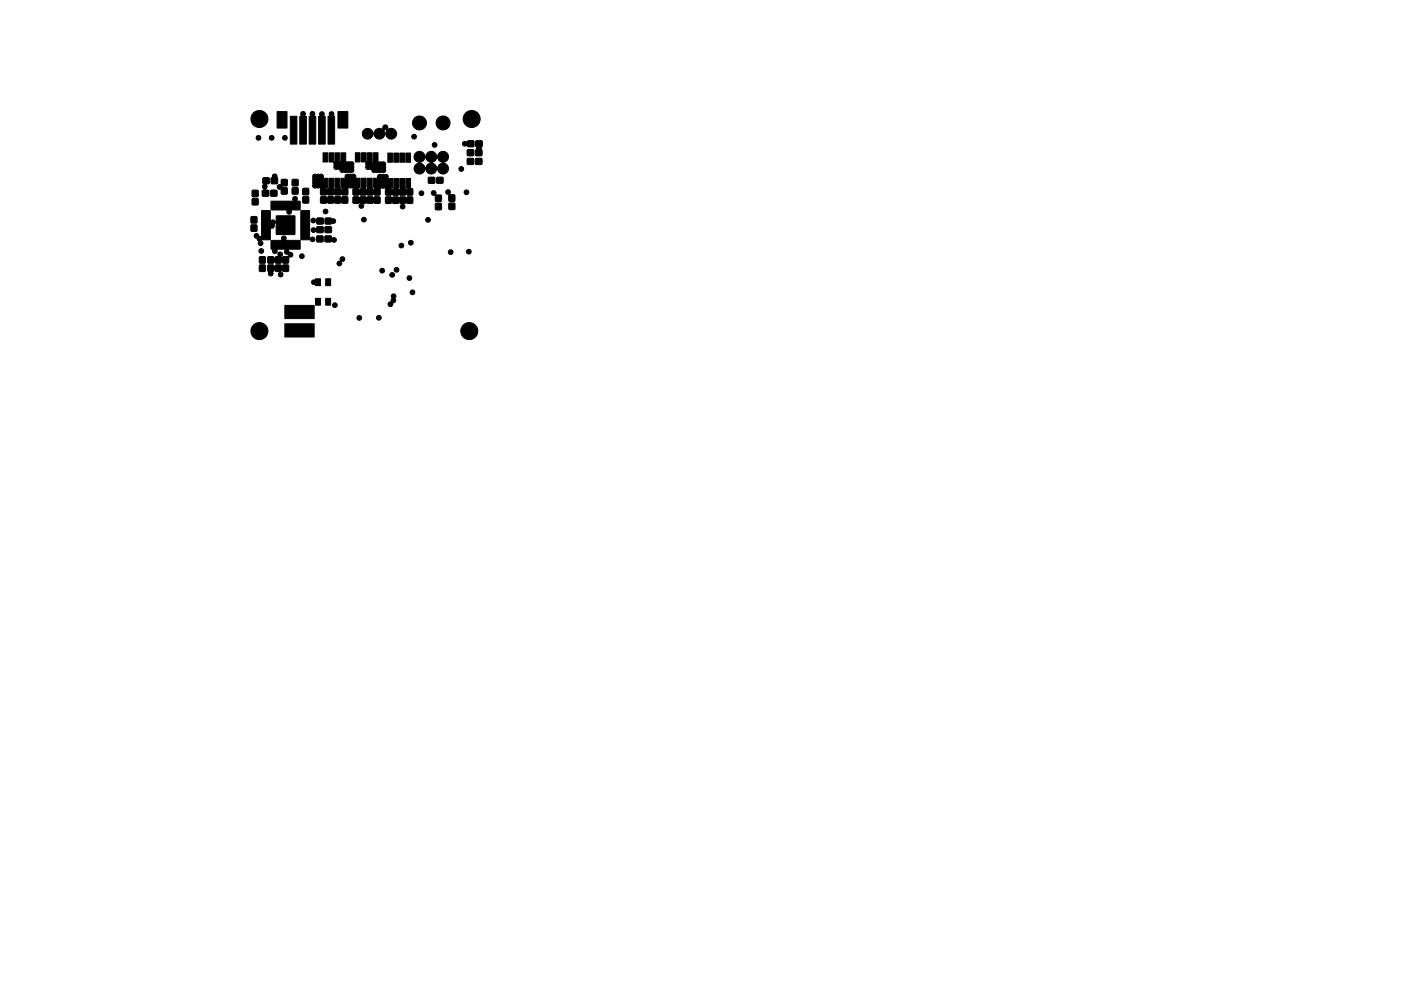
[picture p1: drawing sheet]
<svg xmlns="http://www.w3.org/2000/svg" width="297mm" height="210mm" viewBox="0 0 297 210" stroke-linecap="round" stroke-linejoin="round" font-family="sans-serif">
<g fill="#000" stroke="#000" stroke-width=".21">
<path d="M55.8 37.8l1.1-.1 .2 .1v1.1l-.7 .3a.65 .65 0 0 1-.2 1l.8 .3v.9l-.2 .2-1 .1-.2-.2v-1l.4-.2v-.2a.65 .65 0 0 1-.1-1.1l-.2-.3zM57.9 37.1a.57 .57 0 0 1 .7-.1 .57 .57 0 0 1 .2 .7l.1 .3-.1 .9-1.2 .1-.2-1.1 .3-.3zM59.7 38.1l1-.1 .2 .2v1.2l-1.1 .2 .1 .2 1 .1v1.2l-.2 .1h-1l-.2-1a.55 .55 0 0 1-.7-.6 .55 .55 0 0 1 .8-.5zM58.7 23.7h2.2v3.5h-2.2zM61.6 24.7h1.4v5.9h-1.4zM62 39.9h1.2v1.2h-1.2zM62 38.1h1.2v1.3h-1.2zM63.9 23.8a.57 .57 0 0 1 .8 .1 .57 .57 0 0 1-.1 .7l.4 .1v5.9h-1.4v-5.9l.3-.1-.2-.5zM64.2 40h1.2v1.3h-1.2zM65.9 23.8a.57 .57 0 0 1 .8 .1 .57 .57 0 0 1-.1 .7l.4 .1v5.9h-1.4v-5.9l.3-.1-.2-.5zM66.5 37.1l.2-.2 1.1 .1a.58 .58 0 0 1 .7 .1 .58 .58 0 0 1 .1 .7h.9v2l-.4 .1 .2 .3 .5-.3v-2.1h1v2l-.2 .1 .2 .3 .3-.3-.1-2.1h1v1.9l.4 .5 .2-.3-.3-.1v-2l.9-.1a.59 .59 0 0 1 .2-.7 .59 .59 0 0 1 .7 0h.5a.58 .58 0 0 1 .7 .1 .58 .58 0 0 1 .2 .7h.8v2l-.4 .1 .3 .3 .4-.3v-2.1h1v2l-.2 .1 .3 .3 .3-.3-.1-2.1h1v2l.3 .4 .3-.3-.4-.1v-2h.9a.61 .61 0 0 1 .2-.7 .61 .61 0 0 1 .7 0h.6a.6 .6 0 0 1 .7 .1 .6 .6 0 0 1 .1 .7h.9v1.9l-.3 .1 .2 .3 .4-.3v-2h1v1.9l-.1 .1 .2 .3 .3-.2-.1-2.1h1v1.9l.3 .4 .3-.3-.4-.1v-1.9h1v2l.5 .3v1.1l-1 .1-.4-.2-.3 .2h-.8l-.4-.2-.3 .2h-.8l-.4-.2-.3 .2h-.9l-.2-.2v-1.2l-.9-.1-.2 .1v1.2l-.2 .2h-.9l-.3-.2-.4 .2h-.8l-.3-.2-.3 .2h-.8l-.4-.2-.3 .2h-.9l-.2-.2 .1-1.3-.9-.1-.3 .2 .1 1.2-.2 .2h-.9l-.4-.2-.3 .2h-.9l-.2-.2-.4 .2h-.9l-.3-.2-.2 .2h-.9l-.3-.2 .1-1.3-.9-.1a.58 .58 0 0 1-.7-.1 .58 .58 0 0 1-.1-.7v-1.6zM67.9 23.9a.56 .56 0 0 1 .7 0 .56 .56 0 0 1 .1 .7l.3 .1v5.9h-1.4v-5.9l.2-.1-.1-.5z"/>
<path d="M68.5 32.4h1v2h-1zM69.9 23.9a.56 .56 0 0 1 .8 0 .56 .56 0 0 1 0 .7l.3 .1v5.9h-1.4v-5.9l.3-.1-.1-.5zM69.8 32.4h1v1.9l.1 .1 .1-.1v-1.9h1v1.8l.2 .2 .1-.2v-1.8h1v1.9l.9 .1a.58 .58 0 0 1 .7 .1 .58 .58 0 0 1 .1 .7l-.1 .5a.58 .58 0 0 1-.1 .8 .58 .58 0 0 1-.7 0h-1.2a.65 .65 0 0 1-.9-.5l-.4-.1a.6 .6 0 0 1-.7-.1 .6 .6 0 0 1-.1-.8v-.6h-1zM71.7 23.7h2v3.5h-2zM75.3 32.4h1v2h-1zM76.6 32.4h1v1.9l.1 .1 .2-.1v-1.9h1v1.9l.1 .1 .1-.1v-1.9h1l.1 1.9 .8 .1a.57 .57 0 0 1 .7 .1 .57 .57 0 0 1 0 .7v.5a.61 .61 0 0 1-.1 .8 .61 .61 0 0 1-.7 .1l-1.2-.1a.63 .63 0 0 1-1-.5l-.3-.1a.58 .58 0 0 1-.8-.1 .58 .58 0 0 1 0-.7v-.7h-1zM77.1 27.6a1.25 1.25 0 0 1 1.2-.3 1.25 1.25 0 0 1 .9 1l.4-.6h1.8l.3 .6 .3-.6-.1-.2-2.3 .2a1.48 1.48 0 0 1 1.6-.3v-.1a.6 .6 0 0 1 .5-.8 .6 .6 0 0 1 .5 .9 1.18 1.18 0 0 1 1.8 .5 1.18 1.18 0 0 1-.8 1.6 1.18 1.18 0 0 1-1.5-1.1 1.25 1.25 0 0 1-1.3 1.1 1.25 1.25 0 0 1-1.2-1.1 1.17 1.17 0 0 1-1.6 1 1.17 1.17 0 0 1-.5-1.8zM82.2 32.5h1v1.9h-1zM83.5 32.5h1v1.9h-1zM84.8 32.5h1v1.9h-1zM86 32.5h1v1.9h-1zM88.2 32.4a1.39 1.39 0 0 1 2 .7 1.26 1.26 0 0 1 1.3-1 1.26 1.26 0 0 1 1.2 1 1.21 1.21 0 0 1 1.3-1 1.21 1.21 0 0 1 1.1 1.2 1.21 1.21 0 0 1-1 1.2 1.21 1.21 0 0 1 1 1.3 1.21 1.21 0 0 1-1.2 1.1 1.21 1.21 0 0 1-1.2-1h-.1a1.25 1.25 0 0 1-1.2 1 1.25 1.25 0 0 1-1.2-1h-.1a1.18 1.18 0 0 1-1.3 1.1 1.18 1.18 0 0 1-1-1.3 1.18 1.18 0 0 1 1.3-1.1 1.56 1.56 0 0 1 1.1 1 1.63 1.63 0 0 1 1.1-1 1.42 1.42 0 0 1 1.3 .9l.1 .1a1.63 1.63 0 0 1 1.1-1v-.1a1.49 1.49 0 0 1-1-1.1h-.1a1.56 1.56 0 0 1-1.1 1v.1a1.59 1.59 0 0 1-1.3-1l-.1-.1a1.59 1.59 0 0 1-1.1 1v.1a1.34 1.34 0 0 1-1.1-2z"/>
<path d="M90.9 37.7h1.2v1.1h-1.2zM92.6 37.7h1.3v1.1h-1.3zM99.1 33.7h1.3v1.1h-1.3zM99.1 31.8h1.3v1.2h-1.3zM98.2 30.1l.4-.1 .4 .1 .4-.3 1.1 .1v1l-.1 .2-1.1 .1-.3-.3a.53 .53 0 0 1-.8 0 .53 .53 0 0 1 0-.8zM100.9 33.7h1.2v1.1h-1.2zM100.9 29.9l1.1-.1 .3 .2v1l-.3 .2v.5l.2 .2v.9l-.1 .3h-1.1l-.2-.2v-1l.3-.3v-.4l-.3-.3zM53.3 47.7h1.1v1.3h-1.1zM53.3 46h1.1v1.3h-1.1zM53.5 42.1h1.2v1.3h-1.2zM53.5 40.4h1.2v1.3h-1.2zM55 56.3h1.2v1.2h-1.2z"/>
<path d="M55 54.5h1.2v1.3h-1.2zM55.5 44.7h1.8v2l.2 .1a.7 .7 0 0 1 1 .2l.1-1.1 .1-.1h3.8v3.9l-3.8 .1-.2-2.5h-.1l-.3 .3a.66 .66 0 0 1-.1 .7 .66 .66 0 0 1-.7 .2v2.3l-1.8 .1-.1 .2a.53 .53 0 0 1 .3 .8 .53 .53 0 0 1-.8 .1 .53 .53 0 0 1 0-.8l-.3-.3a.42 .42 0 0 0-.5-.5 .53 .53 0 0 1 .2-.8 .53 .53 0 0 1 .7 .5l.3 .1 .1-.1zM56.8 56.3l1.1-.1 .3 .4 .3-.4h1l.3 .2 .3-.2 1 .1v1.2l-1 .1-.3-.2-.2 .3a.53 .53 0 0 1 .3 .8 .53 .53 0 0 1-.9 .1 .53 .53 0 0 1 .2-.9l-.7-.1-.3-.4-.4 .5a.55 .55 0 0 1-.1 .7 .55 .55 0 0 1-.7 0 .55 .55 0 0 1 0-.8l-.3-.2zM57.4 40.4h1.3v1.2h-1.3zM57.5 51l2.2-.1a.54 .54 0 0 1 .6-.8 .54 .54 0 0 1 .3 .9l3 .1v1.7l-2.4 .1-.1 .1 .3 .5a.55 .55 0 0 1 .7 .6 .55 .55 0 0 1-.8 .4l-.1 1.2-.2 .2h-.9l-.3-.3-.3 .3h-1l-.3-.4-.3 .4-1.1-.1-.1-1.1 .2-.2 1-.1 .3 .4 .2-.3 .6-.2a.54 .54 0 0 1 .2-.8 .54 .54 0 0 1 .7 .3 .54 .54 0 0 1-.3 .7l.2 .2 .3-.3h1l-.1-.5a.58 .58 0 0 1-.7-.3 .58 .58 0 0 1 .2-.7l-1.8 .1a.55 .55 0 0 1-.5 .8 .55 .55 0 0 1-.4-.9l-.3-.1zM57.5 42.7l4.7-.1a.55 .55 0 0 1 0-.8 .55 .55 0 0 1 .8 0 .55 .55 0 0 1-.1 .8l.7 .1v1.8l-1.8 .1a.55 .55 0 0 1-.5 .8 .55 .55 0 0 1-.5-.8l-3.3-.1zM64.2 41.8h1.2v1.2h-1.2zM63.8 44.7h1.8l.1 5.7 .1 .1a.52 .52 0 0 1 .9 0 .52 .52 0 0 1-.3 .8 .52 .52 0 0 1-.7-.5h-1.9zM67.2 50.1h1.3v1.2h-1.3zM66.1 48.4a.72 .72 0 0 1 .9 .2l.3-.5h1.1l.2 .2-.1 1.1h-1.1l-.2-.1a.17 .17 0 0 0-.1-.3 .17 .17 0 0 0-.2 .1 .5 .5 0 0 1-.8 .1 .5 .5 0 0 1 0-.8zM66 46.5a.89 .89 0 0 1 1.1 .2l.2-.5h1.1l.2 .2v1l-.2 .2h-1.1l-.3-.7a.53 .53 0 0 1-.7 .3 .53 .53 0 0 1-.3-.7zM68.9 50.1l1.2-.1 .3 .5a.55 .55 0 0 1 .8 .1 .55 .55 0 0 1-.1 .8 .55 .55 0 0 1-.8-.2l-.3 .2-1-.1-.1-.2z"/>
<path d="M69 48.1h1.2v1.2h-1.2zM69 46.3l1.1-.1 .3 .3a.54 .54 0 0 1 .8 .5 .54 .54 0 0 1-.9 .4l-.2 .2-1.1-.1-.1-.2zM68 41.8l1-.1 .4 .2 .2-.2h.9l.4 .2 .2-.2h.9l.4 .2 .3-.2h.9l.2 .2v1l-.3 .2h-.8l-.3-.2-.4 .2h-.9l-.2-.2-.4 .2h-.9l-.2-.2-.3 .2h-1l-.2-.2zM72.3 54.6a.53 .53 0 0 1 .8 .4 .53 .53 0 0 1-.7 .5 .53 .53 0 0 1-.3 .9 .53 .53 0 0 1-.7-.6 .53 .53 0 0 1 .8-.4l-.1-.5zM74.9 41.8l1-.1 .3 .2 .3-.2h.9l.3 .2 .3-.2h.8l.4 .2 .3-.2h.8l.3 .2v1.1l-.1 .2h-1l-.3-.2-.3 .2h-.8l-.4-.2-.7 .3a.54 .54 0 0 1-.1 .8 .54 .54 0 0 1-.8-.2 .54 .54 0 0 1 .3-.8l-.2-.1-.3 .2-1-.1zM81.8 41.8l1-.1 .3 .3 .4-.3 .8 .1 .3 .2 .4-.3h.8l.3 .3 .4-.3 1 .2 .1 1-.2 .2-1 .1-.3-.2-.5 .3a.54 .54 0 0 1 .1 .9 .54 .54 0 0 1-.8-.1 .54 .54 0 0 1 .2-.8l-.5-.3-.3 .2h-.9l-.3-.2-.3 .2h-.9l-.2-.3zM91.6 40.6a.55 .55 0 0 1 .7 0 .55 .55 0 0 1 .1 .7l1.2 .2v1l-.1 .3-1.1-.1-.2-1.3a.52 .52 0 0 1-.6-.1 .52 .52 0 0 1 0-.7zM92.4 43.2h1.1v1.3h-1.1zM94.6 40.4a.55 .55 0 0 1 .8 .1 .55 .55 0 0 1 0 .7l1 .2 .1 1.1-.1 .2h-1.2v-1.4a.58 .58 0 0 1-.6-.3 .58 .58 0 0 1 0-.6zM95.2 43.1h1.2v1.3h-1.2zM60.4 68.7h6.2v2.8h-6.2zM60.4 64.8h6.2v2.8h-6.2z"/>
<path d="M66.9 63.3h1.1v1.4h-1.1zM66.2 59.6l.6-.2 .1-.3h1.1v1.5h-1.1v-.2a.57 .57 0 0 1-.7-.2 .57 .57 0 0 1 0-.6zM69 63.3h1.1v1.4h-1.1zM69 59.1h1.1v1.5h-1.1zM83.1 62.5a.54 .54 0 0 1 .8 .1 .54 .54 0 0 1-.2 .8 .6 .6 0 0 1 .1 .6 .6 .6 0 0 1-.5 .3 .51 .51 0 0 1-.5 .7 .51 .51 0 0 1-.6-.6 .51 .51 0 0 1 .7-.4v-.3a.62 .62 0 0 0 .1-.9z"/>
<circle cx="54.8" cy="29.2" r=".5"/>
<circle cx="55" cy="25.2" r="1.8"/>
<circle cx="57.6" cy="29.2" r=".5"/>
<circle cx="60.4" cy="29.2" r=".5"/>
<circle cx="87.8" cy="29" r=".5"/>
<circle cx="88.9" cy="26.1" r="1.48"/>
<circle cx="92.2" cy="30.7" r=".5"/>
<circle cx="93.9" cy="26.1" r="1.48"/>
<circle cx="97.8" cy="35.8" r=".5"/>
<circle cx="100" cy="25.2" r="1.8"/>
<circle cx="55.4" cy="53.2" r=".5"/>
<circle cx="64" cy="54.3" r=".5"/>
<circle cx="69" cy="44.9" r=".5"/>
<circle cx="77.1" cy="46.6" r=".5"/>
<circle cx="81" cy="57.4" r=".5"/>
<circle cx="83.1" cy="58.3" r=".5"/>
<circle cx="84.1" cy="57.2" r=".5"/>
<circle cx="85.1" cy="52.1" r=".5"/>
<circle cx="86.8" cy="59" r=".5"/>
<circle cx="87.1" cy="51.5" r=".5"/>
<circle cx="89.4" cy="41" r=".5"/>
<circle cx="90.7" cy="46.7" r=".5"/>
<circle cx="95.5" cy="53.5" r=".5"/>
<circle cx="98.9" cy="40.8" r=".5"/>
<circle cx="99.4" cy="53.4" r=".5"/>
<circle cx="55" cy="70.3" r="1.81"/>
<circle cx="71" cy="64.7" r=".5"/>
<circle cx="76.2" cy="67.4" r=".5"/>
<circle cx="80.3" cy="67.4" r=".5"/>
<circle cx="87.4" cy="62" r=".5"/>
<circle cx="99.5" cy="70.3" r="1.81"/>
</g>
</svg>
